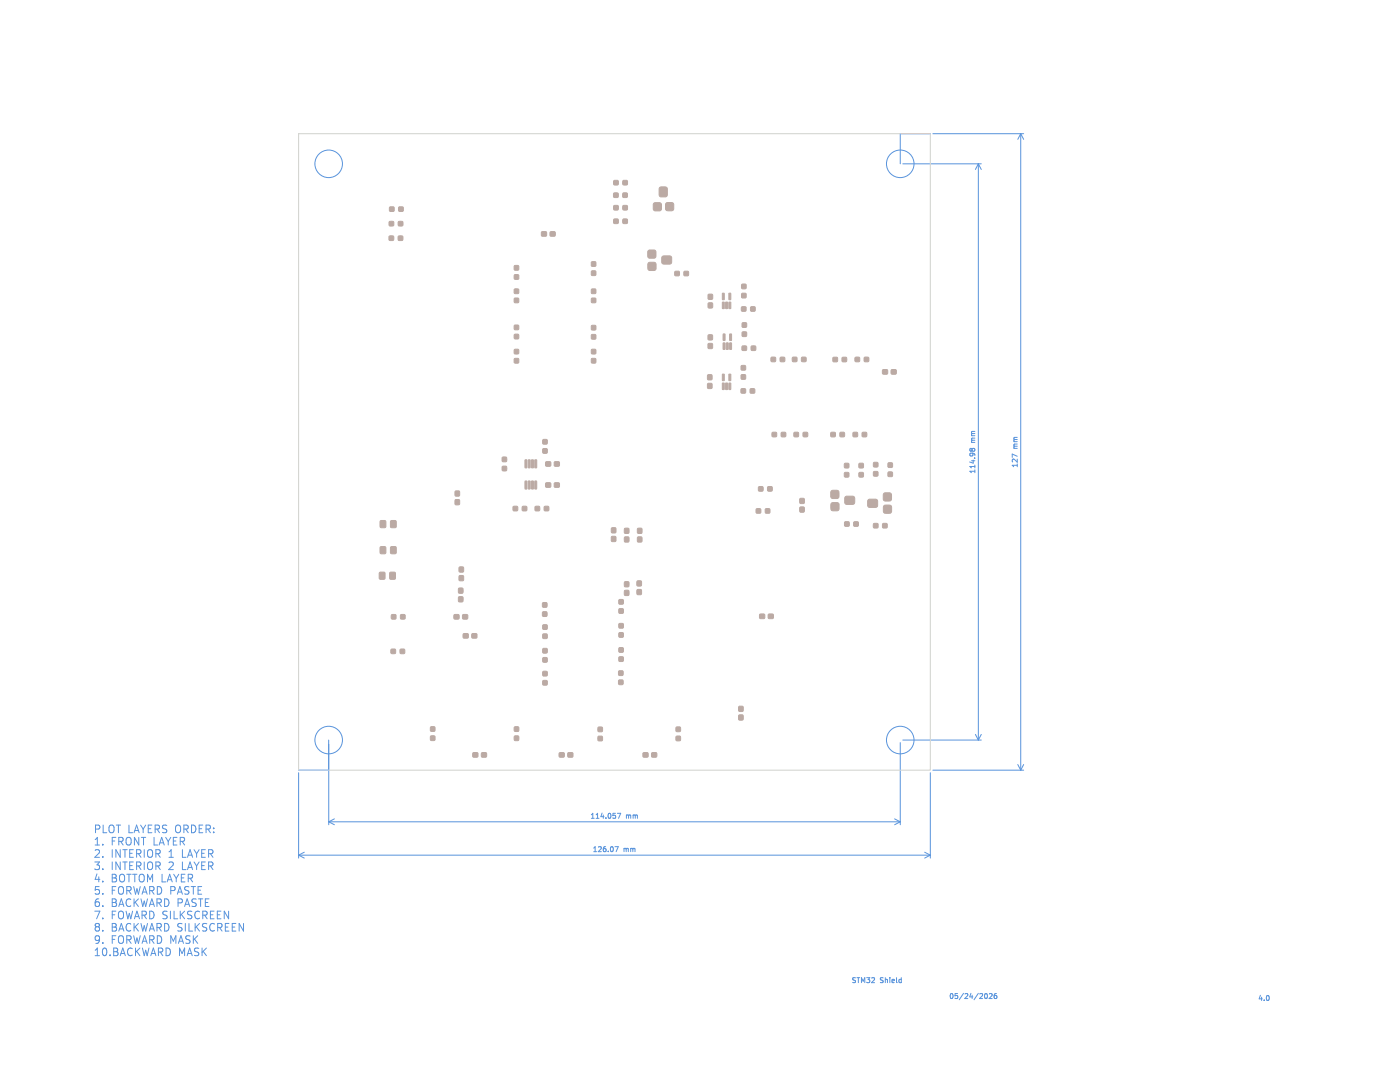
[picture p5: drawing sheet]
<svg xmlns="http://www.w3.org/2000/svg" width="279mm" height="216mm" viewBox="0 0 279 216" stroke-linecap="round" stroke-linejoin="round" font-family="sans-serif">
<defs><g id="words">
<g font-size="2.1" fill="#5994dc">
<text x="18.6" y="166.4">PLOT LAYERS ORDER:</text>
<text x="18.6" y="168.8">1.</text>
<text x="18.6" y="171.3">2.</text>
<text x="18.6" y="173.7">3.</text>
<text x="22.1" y="168.8">FRONT LAYER</text>
<text x="22.1" y="171.3">INTERIOR 1</text>
<text x="22.1" y="173.7">INTERIOR 2</text>
<text x="36.4" y="171.3">LAYER</text>
<text x="36.4" y="173.7">LAYER</text>
<text x="18.6" y="176.2">4.</text>
<text x="18.6" y="178.6">5.</text>
<text x="22.1" y="176.2">BOTTOM LAYER</text>
<text x="22.1" y="178.6">FORWARD PASTE</text>
<text x="18.6" y="181.1">6.</text>
<text x="18.6" y="183.5">7.</text>
<text x="18.6" y="186">8.</text>
<text x="22.1" y="181.1">BACKWARD PASTE</text>
<text x="22.1" y="183.5">FOWARD SILKSCREEN</text>
<text x="22.1" y="186">BACKWARD SILKSCREEN</text>
<text x="18.6" y="188.4">9.</text>
<text x="18.6" y="190.9">10.BACKWARD</text>
<text x="22.1" y="188.4">FORWARD MASK</text>
<text x="35.5" y="190.9">MASK</text>
</g>
<g font-size="1.4" fill="#5994dc">
<text x="194.8" y="88.4" transform="rotate(-90 194.8 88.4)">mm</text>
<text x="203.3" y="89.6" transform="rotate(-90 203.3 89.6)">mm</text>
<text x="194.8" y="94.6" transform="rotate(-90 194.8 94.6)">114.98</text>
<text x="203.3" y="93.4" transform="rotate(-90 203.3 93.4)">127</text>
<text x="117.7" y="163.6">114.057</text>
<text x="124.9" y="163.6">mm</text>
<text x="118.2" y="170.2">126.07</text>
<text x="124.4" y="170.2">mm</text>
<text x="169.9" y="196.2">STM32</text>
<text x="175.6" y="196.2">Shield</text>
<text x="189.3" y="199.4">05/24/2026</text>
<text x="251" y="199.8">4.0</text>
</g>
</g></defs>
<g fill="#bbaaa4" stroke="#bbaaa4" stroke-width=".2">
<path d="M108.9 96.4h1v.8h-1z"/>
<path d="M110.7 96.4h.9v.8h-.9z"/>
<path d="M130.1 150.2h.9v.8h-.9z"/>
<path d="M128.4 150.2h.9v.8h-.9z"/>
<path d="M123.5 121.5h.9v.8h-.9z"/>
<path d="M123.5 119.7h.9v.8h-.9z"/>
<path d="M149.8 61.2h.9v.9h-.9z"/>
<path d="M148 61.2h.8v.9h-.8z"/>
<path d="M144.3 68.4l.4 .1-.1 1.2h-.3z"/>
<path d="M145 68.4l.3 .1v1.2h-.3z"/>
<path d="M145.6 68.4l.4 .1-.1 1.2h-.3z"/>
<path d="M145.6 66.7h.4l-.1 1.2h-.3z"/>
<path d="M144.3 66.7h.4l-.1 1.2h-.3z"/>
<path d="M122.1 105.3h.8v1h-.8z"/>
<path d="M122.1 107.1h.8v.9h-.8z"/>
<path d="M118.1 66.8h.8v.8h-.8z"/>
<path d="M118.1 65h.8v.8h-.8z"/>
<path d="M149.7 77.6h.9v.8h-.9z"/>
<path d="M147.9 77.6h.9v.8h-.9z"/>
<path d="M159.7 101.2h.8v.9h-.8z"/>
<path d="M159.7 99.5h.8v.9h-.8z"/>
<path d="M147.9 73h.9v.8h-.9z"/>
<path d="M147.9 74.8h.9v.8h-.9z"/>
<path d="M85.9 146.9h.9v.8h-.9z"/>
<path d="M85.9 145.1h.9v.8h-.9z"/>
<path d="M176.5 100.9l1-.1 .4 .2v1l-.1 .4h-1.1l-.3-.1-.1-1.1z"/>
<path d="M176.4 98.5l.3-.2 1.1 .1 .1 .3-.1 1.1-.3 .2-1.1-.1-.1-.3z"/>
<path d="M173.3 99.7h1.7l.2 .3-.1 1.1-.4 .2-1.4-.1-.1-.4v-.8z"/>
<path d="M151.6 122.6h1v.8h-1z"/>
<path d="M153.4 122.6h.9v.8h-.9z"/>
<path d="M153.2 97.1h.9v.9h-.9z"/>
<path d="M151.4 97.1h.8v.9h-.8z"/>
<path d="M113.4 150.2h.9v.8h-.9z"/>
<path d="M111.6 150.2h1v.8h-1z"/>
<path d="M102.7 66.7h.8v.9h-.8z"/>
<path d="M102.7 64.9h.8v.8h-.8z"/>
<path d="M78.1 129.6h.8v.8h-.8z"/>
<path d="M79.9 129.6h.8v.8h-.8z"/>
<path d="M130.5 40.5l1.1-.1 .3 .2 .1 1.1-.2 .3-1 .1-.4-.2v-1.1z"/>
<path d="M132.9 40.6l.3-.2 1.1 .1 .2 .3-.1 1.1-.3 .2-1.1-.1-.2-.4z"/>
<path d="M131.7 37.4l1.1-.1 .3 .2 .1 1.4-.2 .3-1 .1-.4-.2-.1-1.4z"/>
<path d="M102.7 146.9h.8v.8h-.8z"/>
<path d="M102.7 145.1h.8v.8h-.8z"/>
<path d="M75.9 109.1h1v1.3h-1z"/>
<path d="M78 109.1h1v1.3h-1z"/>
<path d="M102.7 57.7h.8v.8h-.8z"/>
<path d="M102.7 59.5h.8v.9h-.8z"/>
<path d="M124.3 36h.9v.9h-.9z"/>
<path d="M122.5 36h.8v.9h-.8z"/>
<path d="M108.6 101.1h.9v.8h-.9z"/>
<path d="M106.8 101.1h.9v.8h-.9z"/>
<path d="M77.7 47.1h.8v.8h-.8z"/>
<path d="M79.5 47.1h.8v.8h-.8z"/>
<path d="M174.4 94.1h.8v.9h-.8z"/>
<path d="M174.4 92.3h.8v.8h-.8z"/>
<path d="M108.4 124.7h.8v.8h-.8z"/>
<path d="M108.4 126.5h.8v.9h-.8z"/>
<path d="M167.7 86.3h.8v.8h-.8z"/>
<path d="M165.8 86.3h.9v.8h-.9z"/>
<path d="M141.3 68.6h.9v.9h-.9z"/>
<path d="M141.3 66.8h.9v1h-.9z"/>
<path d="M118.1 54.1h.8v.8h-.8z"/>
<path d="M118.1 52.3h.8v.8h-.8z"/>
<path d="M77.8 41.3h.8v.8h-.8z"/>
<path d="M79.6 41.3h.8v.8h-.8z"/>
<path d="M168.6 94.3h.8v.9h-.8z"/>
<path d="M168.6 92.5h.8v.8h-.8z"/>
<path d="M127.2 117.7h.8v.9h-.8z"/>
<path d="M127.2 115.9h.8v1h-.8z"/>
<path d="M158.2 71.3h.8v.8h-.8z"/>
<path d="M160 71.3h.8v.8h-.8z"/>
<path d="M92.5 126.5h.9v.8h-.9z"/>
<path d="M94.2 126.5h.9v.8h-.9z"/>
<path d="M171.5 94.3h.8v.9h-.8z"/>
<path d="M171.5 92.5h.8v.8h-.8z"/>
<path d="M170.7 71.3h.8v.8h-.8z"/>
<path d="M172.5 71.3h.8v.8h-.8z"/>
<path d="M165.9 98l.3-.2 1.1 .1 .1 .3v1.1l-.4 .2-1-.1-.2-.3z"/>
<path d="M165.9 100.5l.3-.2 1.1 .1 .2 .3-.1 1.1-.4 .1h-1l-.2-.4z"/>
<path d="M168.7 99.2l.3-.2 1.4 .1 .2 .3-.1 1.1-.3 .2-1.5-.1-.1-.4z"/>
<path d="M135 146.9h.8v.9h-.8z"/>
<path d="M135 145.1h.8v.8h-.8z"/>
<path d="M91.5 119.1h.9v1h-.9z"/>
<path d="M91.5 117.4h.9v.9h-.9z"/>
<path d="M127.3 105.4h.8v1h-.8z"/>
<path d="M127.3 107.2h.8v.9h-.8z"/>
<path d="M148.1 64.4h.9v.9h-.9z"/>
<path d="M148.1 66.3h.9v.8h-.9z"/>
<path d="M152.8 101.5h.8v.9h-.8z"/>
<path d="M150.9 101.5h.9v.9h-.9z"/>
<path d="M108.1 46.3h.9v.8h-.9z"/>
<path d="M109.8 46.3h1v.8h-1z"/>
<path d="M118.1 57.7h.8v.8h-.8z"/>
<path d="M118.1 59.5h.8v.9h-.8z"/>
<path d="M155.9 86.3h.9v.8h-.9z"/>
<path d="M154.1 86.3h.9v.8h-.9z"/>
<path d="M141.2 76.5h.9v1h-.9z"/>
<path d="M141.2 74.8h.9v.9h-.9z"/>
<path d="M147.5 141h.8v.9h-.8z"/>
<path d="M147.5 142.7h.8v.9h-.8z"/>
<path d="M144.2 76.4l.3 .1v1.2h-.3z"/>
<path d="M144.8 76.4l.4 .1-.1 1.2h-.3z"/>
<path d="M145.5 76.4l.3 .1v1.2h-.3z"/>
<path d="M145.5 74.7h.3v1.3l-.3-.1z"/>
<path d="M144.2 74.7h.3v1.3l-.3-.1z"/>
<path d="M91.7 113.2h.8v.9h-.8z"/>
<path d="M91.7 114.9h.8v.9h-.8z"/>
<path d="M148 56.7h.9v.9h-.9z"/>
<path d="M148 58.6h.9v.8h-.9z"/>
<path d="M100.3 91.2h.8v.9h-.8z"/>
<path d="M100.3 93.1h.8v.8h-.8z"/>
<path d="M118.1 69.7h.8v.9h-.8z"/>
<path d="M118.1 71.6h.8v.8h-.8z"/>
<path d="M168.1 71.3h.8v.8h-.8z"/>
<path d="M166.3 71.3h.8v.8h-.8z"/>
<path d="M90.6 122.7h1v.8h-1z"/>
<path d="M92.4 122.7h.9v.8h-.9z"/>
<path d="M129.3 50.1l.4-.2 1 .1 .2 .3-.1 1.1-.3 .1h-1.1l-.1-.4z"/>
<path d="M129.5 52.4l1-.1 .4 .2v1.1l-.1 .3-1.1 .1-.3-.2-.1-1.1z"/>
<path d="M132.1 51.2l.4-.1h1.4l.2 .4-.1 1-.4 .2-1.4-.1-.1-.3z"/>
<path d="M102.7 69.7h.8v.9h-.8z"/>
<path d="M102.7 71.6h.8v.8h-.8z"/>
<path d="M122.5 38.5h.8v.9h-.8z"/>
<path d="M124.3 38.5h.9v.9h-.9z"/>
<path d="M119.4 146.9h.8v.9h-.8z"/>
<path d="M119.4 145.1h.8v.9h-.8z"/>
<path d="M124.7 105.4h.8v1h-.8z"/>
<path d="M124.7 107.2h.8v.9h-.8z"/>
<path d="M75.8 114.2h1v1.3h-1z"/>
<path d="M77.8 114.2h1.1v1.3h-1.1z"/>
<path d="M176.2 104.5h.8v.8h-.8z"/>
<path d="M174.4 104.5h.8v.8h-.8z"/>
<path d="M158.5 86.3h.8v.8h-.8z"/>
<path d="M160.3 86.3h.8v.8h-.8z"/>
<path d="M90.9 99.7h.8v1h-.8z"/>
<path d="M90.9 98h.8v.9h-.8z"/>
<path d="M123.5 124.5h.9v.8h-.9z"/>
<path d="M123.5 126.3h.9v.8h-.9z"/>
<path d="M123.5 131.1h.9v.8h-.9z"/>
<path d="M123.5 129.3h.9v.8h-.9z"/>
<path d="M124.7 117.8h.8v1h-.8z"/>
<path d="M124.7 116.1h.8v.9h-.8z"/>
<path d="M122.5 43.7h.8v.9h-.8z"/>
<path d="M124.3 43.7h.9v.9h-.9z"/>
<path d="M102.7 54.9h.8v.8h-.8z"/>
<path d="M102.7 53h.8v.9h-.8z"/>
<path d="M176.2 73.8h.9v.8h-.9z"/>
<path d="M177.9 73.8h.9v.8h-.9z"/>
<path d="M108.9 92.2h1v.8h-1z"/>
<path d="M110.7 92.2h.9v.8h-.9z"/>
<path d="M108.4 134h.8v.8h-.8z"/>
<path d="M108.4 135.8h.8v.9h-.8z"/>
<path d="M108.4 131.3h.8v.8h-.8z"/>
<path d="M108.4 129.4h.8v.9h-.8z"/>
<path d="M155.7 71.3h.9v.8h-.9z"/>
<path d="M153.9 71.3h.8v.8h-.8z"/>
<path d="M96.1 150.2h1v.8h-1z"/>
<path d="M94.4 150.2h.9v.8h-.9z"/>
<path d="M149.9 69.1h.9v.8h-.9z"/>
<path d="M148.1 69.1h.9v.8h-.9z"/>
<path d="M106.7 91.8h.4l-.1 1.6-.3-.1z"/>
<path d="M106.1 91.8h.4l-.1 1.6-.3-.1z"/>
<path d="M105.4 91.8h.4l-.1 1.6-.3-.1z"/>
<path d="M104.8 91.8h.4l-.1 1.6-.3-.1z"/>
<path d="M104.8 96l.4 .1-.1 1.5-.3-.1z"/>
<path d="M105.4 96l.4 .1-.1 1.5-.3-.1z"/>
<path d="M106.1 96l.4 .1-.1 1.5-.3-.1z"/>
<path d="M106.7 96l.4 .1-.1 1.5-.3-.1z"/>
<path d="M177.3 94.2h.8v.9h-.8z"/>
<path d="M177.3 92.4h.8v.8h-.8z"/>
<path d="M123.5 133.9h.8v.8h-.8z"/>
<path d="M123.5 135.7h.8v.9h-.8z"/>
<path d="M141.4 60.5h.8v.9h-.8z"/>
<path d="M141.4 58.7h.8v1h-.8z"/>
<path d="M170.3 86.3h.8v.8h-.8z"/>
<path d="M172.1 86.3h.8v.8h-.8z"/>
<path d="M108.4 87.7h.8v.9h-.8z"/>
<path d="M108.4 89.6h.8v.8h-.8z"/>
<path d="M75.9 103.9h1v1.3h-1z"/>
<path d="M78 103.9h1v1.3h-1z"/>
<path d="M77.7 44.2h.8v.8h-.8z"/>
<path d="M79.5 44.2h.9v.8h-.9z"/>
<path d="M108.3 122.1h.8v.8h-.8z"/>
<path d="M108.3 120.3h.8v.8h-.8z"/>
<path d="M78.1 122.7h.9v.8h-.9z"/>
<path d="M80 122.7h.8v.8h-.8z"/>
<path d="M136.5 54.2h.9v.8h-.9z"/>
<path d="M134.7 54.2h.8v.8h-.8z"/>
<path d="M124.3 41h.9v.9h-.9z"/>
<path d="M122.5 41h.8v.9h-.8z"/>
<path d="M144.2 60.3h.3v1.3l-.3-.1z"/>
<path d="M144.8 60.3h.4l-.1 1.3-.3-.1z"/>
<path d="M145.5 60.3h.3v1.3l-.3-.1z"/>
<path d="M145.5 58.5l.3 .1v1.2h-.3z"/>
<path d="M144.2 58.5l.3 .1v1.2h-.3z"/>
<path d="M170.4 104.2h.9v.8h-.9z"/>
<path d="M168.6 104.2h.8v.8h-.8z"/>
<path d="M102.4 101.1h.9v.8h-.9z"/>
<path d="M104.3 101.1h.8v.8h-.8z"/>
</g>
<g fill="none" stroke="#5994dc" stroke-width=".2">
<path d="M180.2 32.7h15.6M185.7 26.7h-6v6M186.2 26.7h18.1M195.2 32.7v115M195.2 32.7l.6 1.1M195.2 32.7l-.5 1.1M203.7 26.7v127M203.7 26.7l.6 1.1M203.7 26.7l-.6 1.1M194 89.8l-.1 .2M194 89.7l-.2-.2h-.2v.5M194 89.7l.2-.2h.3v.5"/>
<path d="M194 89.7v.1M194 89.8l.1 .2M203 91l-1-.4v.7M59.6 153.7h6M59.6 154.2v17M65.6 147.7v16.9M179.7 148.2v16.4M180.2 147.7h15.6M185.7 154.2v17M186.2 153.7h18.1M194.7 146.5l.5 1.2M195.8 146.5l-.6 1.2"/>
<path d="M203.1 152.6l.6 1.1M204.3 152.6l-.6 1.1M59.6 170.6h126.1M59.6 170.6l1.1 .6M60.7 170.1l-1.1 .5M65.6 164h114.1M65.6 164l1.1 .6M66.7 163.4l-1.1 .6M122.7 168.9h.7l-.4 1M123.2 162.3h.7l-.5 1M178.5 163.4l1.2 .6M179.7 164l-1.2 .6"/>
<path d="M184.5 170.1l1.2 .5M185.7 170.6l-1.2 .6M196.7 198.2a.53 .53 0 0 1 .4 .5 .53 .53 0 0 1-.4 .5M197.4 198.3l.4-.1 .2 .3-.6 .7h.6M198.9 198.2l-.5 .3v.6l.2 .1h.3v-.5l-.3-.1-.2 .2"/>
<circle cx="65.6" cy="32.7" r="2.75"/>
<circle cx="179.7" cy="32.7" r="2.75"/>
<circle cx="65.6" cy="147.7" r="2.75"/>
<circle cx="179.7" cy="147.7" r="2.75"/>
</g>
<path d="M59.6 26.7h126.1v127h-126.1z" fill="none" stroke="#d0d2cd" stroke-width=".2"/>
<use href="#words"/>
</svg>
